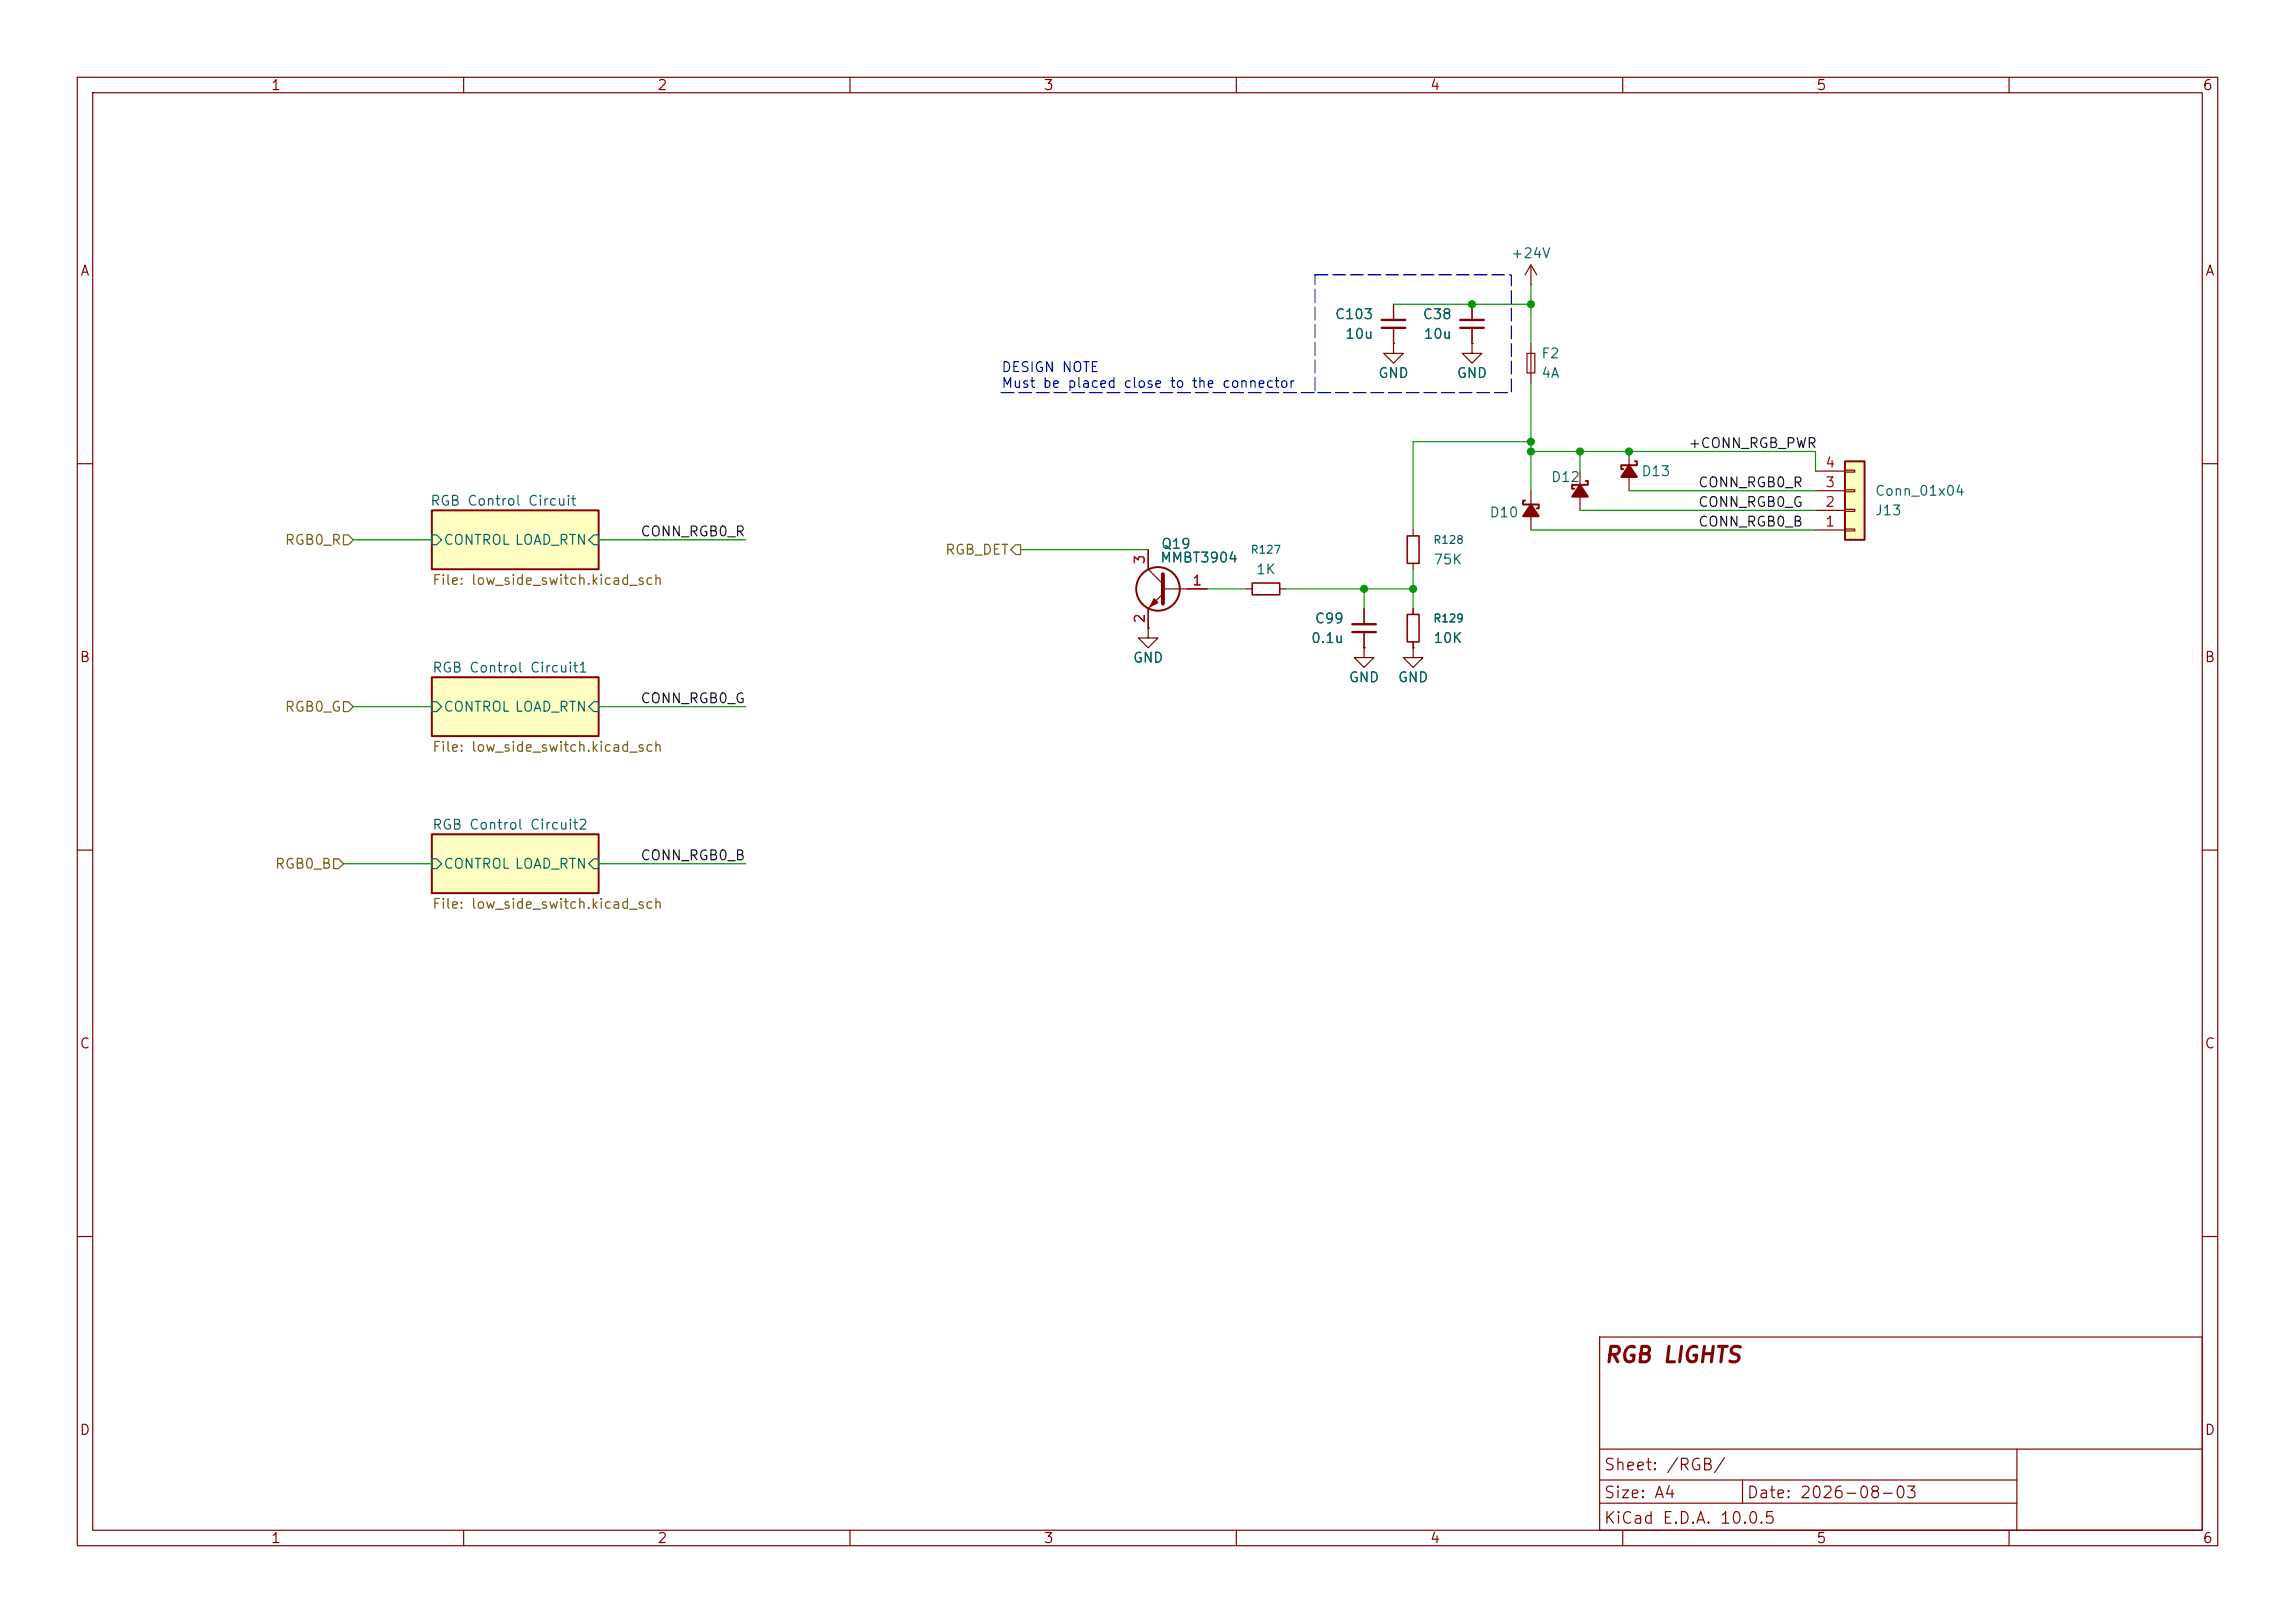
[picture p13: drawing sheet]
<svg xmlns="http://www.w3.org/2000/svg" width="297mm" height="210mm" viewBox="0 0 297 210" stroke-linecap="round" stroke-linejoin="round" font-family="sans-serif">
<defs><g id="words">
<text font-size="2" fill="#840000" x="207.5" y="176.8">RGB LIGHTS</text>
<g font-size="1.5" fill="#840000">
<text x="207.5" y="190.6">Sheet: /RGB/</text>
<text x="207.5" y="197.5">KiCad E.D.A. 10.0.5</text>
<text x="207.5" y="194.2">Size: A4</text>
<text x="226" y="194.2">Date: 2026-08-03</text>
</g>
<g font-size="1.3" fill="#840000">
<text x="35" y="12">1</text>
<text x="85" y="12">2</text>
<text x="135" y="12">3</text>
<text x="185" y="12">4</text>
<text x="235" y="12">5</text>
<text x="285" y="12">6</text>
<text x="10.3" y="36">A</text>
<text x="285.3" y="36">A</text>
<text x="10.2" y="86">B</text>
<text x="285.2" y="86">B</text>
<text x="10.2" y="136">C</text>
<text x="285.2" y="136">C</text>
<text x="10.2" y="186">D</text>
<text x="285.2" y="186">D</text>
<text x="35" y="200">1</text>
<text x="85" y="200">2</text>
<text x="135" y="200">3</text>
<text x="185" y="200">4</text>
<text x="235" y="200">5</text>
<text x="285" y="200">6</text>
</g>
<g font-size="1.3" fill="#006464">
<text x="195.5" y="33.7">+24V</text>
<text x="172.7" y="41.6">C103</text>
<text x="184" y="41.6">C38</text>
<text x="174" y="44.1">10u</text>
<text x="184.2" y="44.1">10u</text>
<text x="199.4" y="46.7">F2</text>
<text x="178.3" y="49.2">GND</text>
<text x="188.4" y="49.2">GND</text>
<text x="199.4" y="49.2">4A</text>
<text x="55.6" y="65.8">RGB Control Circuit</text>
<text x="200.6" y="62.7">D12</text>
<text x="212.3" y="61.9">D13</text>
<text x="242.6" y="64.5">Conn_01x04</text>
<text x="57.3" y="70.8">CONTROL LOAD_RTN</text>
<text x="150.2" y="71.3">Q19</text>
<text x="192.7" y="67.3">D10</text>
<text x="242.6" y="67">J13</text>
<text x="150.1" y="73.1">MMBT3904</text>
<text x="162.5" y="74.6">1K</text>
<text x="185.4" y="73.4">75K</text>
<text x="169.6" y="83.5">0.1u</text>
<text x="170.1" y="81">C99</text>
<text x="185.4" y="83.5">10K</text>
<text x="55.9" y="87.3">RGB Control Circuit1</text>
<text x="146.5" y="86.1">GND</text>
<text x="174.5" y="88.6">GND</text>
<text x="180.8" y="88.6">GND</text>
<text x="57.3" y="92.4">CONTROL LOAD_RTN</text>
<text x="55.9" y="107.7">RGB Control Circuit2</text>
<text x="57.3" y="112.7">CONTROL LOAD_RTN</text>
</g>
<g font-size="1.3" fill="#0000c2">
<text x="129.5" y="48.5">DESIGN NOTE</text>
<text x="129.5" y="50.5">Must be placed close to the connector</text>
</g>
<g font-size="1.3" fill="#0f0f0f">
<text x="218.4" y="58.3">+CONN_RGB_PWR</text>
<text x="219.7" y="63.4">CONN_RGB0_R</text>
<text x="219.7" y="65.9">CONN_RGB0_G</text>
<text x="82.8" y="69.7">CONN_RGB0_R</text>
<text x="219.7" y="68.5">CONN_RGB0_B</text>
<text x="82.8" y="91.3">CONN_RGB0_G</text>
<text x="82.8" y="111.6">CONN_RGB0_B</text>
</g>
<g font-size="1.3" fill="#a90000">
<text x="236.1" y="65.9">2</text>
<text x="236.1" y="63.4">3</text>
<text x="236.1" y="60.8">4</text>
<text x="236.1" y="68.4">1</text>
<text x="148.5" y="73.1" transform="rotate(-90 148.5 73.1)">3</text>
<text x="154.2" y="76.1">1</text>
<text x="148.5" y="80.7" transform="rotate(-90 148.5 80.7)">2</text>
</g>
<g font-size="1.3" fill="#725600">
<text x="36.8" y="70.8">RGB0_R</text>
<text x="55.9" y="76">File: low_side_switch.kicad_sch</text>
<text x="122.2" y="72.1">RGB_DET</text>
<text x="36.8" y="92.4">RGB0_G</text>
<text x="55.9" y="97.6">File: low_side_switch.kicad_sch</text>
<text x="35.5" y="112.7">RGB0_B</text>
<text x="55.9" y="117.9">File: low_side_switch.kicad_sch</text>
</g>
<g font-size="1" fill="#006464">
<text x="161.8" y="71.9">R127</text>
<text x="185.4" y="70.6">R128</text>
<text x="185.4" y="80.8">R129</text>
</g>
</g></defs>
<g fill="none" stroke="#840000" stroke-width=".15">
<path d="M10 10h277v190h-277zM12 12h273v186h-273zM60 10v2M110 10v2M160 10v2M210 10v2M260 10v2M180.3 39.4v2M190.5 39.4v2M198.1 36.8h.1M198.1 34.3v2.5M198.1 34.3l-.7 1.3"/>
<path d="M198.1 34.3l.8 1.3M180.3 44.5v1.2h1.3l-1.3 1.3-1.2-1.3h1.2M180.3 44.5h.1M180.3 42.4v2.1M190.5 44.5v1.2h1.3l-1.3 1.3-1.3-1.3h1.3M190.5 44.5h.1M190.5 42.4v2.1M197.6 45.7h1v2.6h-1zM198.1 44.5v5M210.8 58.4v5.1M10 60h2M148.6 71.1v2.6l1.9 1.9"/>
<path d="M150.5 76.2h5.7M150.5 76.8l-1.9 1.9v2.6M161.3 76.2h.8M165.6 76.2h.8M176.5 78.7v2.1M182.9 68.6v.7M182.9 72.9v.8M198.1 63.5v5.1M204.5 61v5M285 60h2M148.6 81.3v1.3h1.3l-1.3 1.2-1.3-1.2h1.3M148.6 81.3h.1"/>
<path d="M176.5 83.8v1.3h1.3l-1.3 1.3-1.2-1.3h1.2M176.5 83.8h.1M176.5 81.8v2M182.9 83.8v1.3h1.2l-1.2 1.3-1.3-1.3h1.3M182.9 83.8h.1M10 110h2M285 110h2M10 160h2M207 173h78v25h-78zM285 160h2M60 198v2M110 198v2"/>
<path d="M160 198v2M207 194.5h54M207 191.5h54M207 187.5h78M210 198v2M225.5 191.5v3M260 198v2M261 187.5v10.5"/>
</g>
<g fill="#ffffc2" stroke="#ffffc2" stroke-width=".13">
<path d="M55.9 66h21.6v7.7h-21.6z"/>
<path d="M55.9 87.6h21.6v7.7h-21.6z"/>
<path d="M55.9 108h21.6v7.6h-21.6z"/>
</g>
<g fill="none" stroke="#840000" stroke-width=".25">
<path d="M211.6 59.7h.2v.5h-2v.5h.3M55.9 66h21.6v7.7h-21.6zM197.4 64.8h-.3v.5h2v.5h-.2M205.2 62.2h.3v.5h-2v.5h.2M55.9 87.6h21.6v7.7h-21.6zM55.9 108h21.6v7.6h-21.6z"/>
<circle cx="149.9" cy="76.2" r="2.82"/>
</g>
<path d="M55.9 69.2h.6l.6 .7-.6 .6h-.6zM76.8 69.2h.7v1.3h-.7l-.6-.6zM55.9 90.8h.6l.6 .6-.6 .7h-.6zM76.8 90.8h.7v1.3h-.7l-.6-.7zM55.9 111.1h.6l.6 .7-.6 .6h-.6zM76.8 111.1h.7v1.3h-.7l-.6-.6z" fill="none" stroke="#006464" stroke-width=".15"/>
<path d="M150.5 74.3v3.8" fill="none" stroke="#840000" stroke-width=".51"/>
<path d="M149.4 77.5l.5 .5-1.1 .5z" fill="#840000" stroke="#840000" stroke-width=".15"/>
<g fill="#840000" stroke="#840000" stroke-width=".25">
<path d="M198.1 65.3l1 1.5h-2z"/>
<path d="M210.8 60.2l1 1.5h-2z"/>
<path d="M204.5 62.7l1 1.6h-2z"/>
</g>
<path d="M178.8 41.4h3.1M178.8 42.4h3.1M189 41.4h3M189 42.4h3M175 80.8h3.1M175 81.8h3.1" fill="none" stroke="#840000" stroke-width=".3"/>
<path d="M162.1 75.4h3.5v1.6h-3.5zM182.1 69.3h1.5v3.6h-1.5z" fill="none" stroke="#840000" stroke-width=".2"/>
<path d="M238.8 59.7h2.5v10.2h-2.5z" fill="#ffffc2"/>
<path d="M238.8 59.7h2.5v10.2h-2.5z" fill="none" stroke="#840000" stroke-width=".25"/>
<g fill="none" stroke="#840000" stroke-width=".15">
<path d="M180.3 39.4v2M190.5 39.4v2M180.3 44.5h.1M180.3 42.4v2.1M190.5 44.5h.1M190.5 42.4v2.1M148.6 71.1v2.6M148.6 78.7v2.6M153.7 76.2h2.5M176.5 78.7v2.1M182.9 78.7v.8M234.9 68.6h3.9"/>
<path d="M234.9 66h3.9M234.9 63.5h3.9M234.9 61h3.9M238.8 68.5h1.2v.2h-1.2zM238.8 65.9h1.2v.3h-1.2zM238.8 63.4h1.2v.2h-1.2zM238.8 60.8h1.2v.3h-1.2zM148.6 81.3h.1M176.5 83.8h.1M176.5 81.8v2M182.9 83.8h.1M182.9 83.1v.7"/>
</g>
<path d="M182.1 79.5h1.5v3.6h-1.5z" fill="none" stroke="#840000" stroke-width=".2"/>
<path d="M44.4 69.2h.7l.6 .7-.6 .6h-.7zM131.4 70.5h.7v1.3h-.7l-.6-.7zM44.4 90.8h.7l.6 .6-.6 .7h-.7zM43.2 111.1h.6l.6 .7-.6 .6h-.6z" fill="none" stroke="#725600" stroke-width=".15"/>
<path d="M170.2 35.6h25.4v15.2h-25.4zM129.5 50.8h40.7" fill="none" stroke="#0000c2" stroke-width=".15" stroke-dasharray="1.7 .6"/>
<g fill="none" stroke="#009600" stroke-width=".15">
<path d="M180.3 39.4h17.8M198.1 36.8v7.7M198.1 57.2h-15.2v11.4M198.1 49.5v14M198.1 58.4h36.8v2.6M204.5 58.4v2.6M45.7 69.9h10.2M77.5 69.9h19M132.1 71.1h16.5M156.2 76.2h5.1M166.4 76.2h16.5M176.5 76.2v2.5"/>
<path d="M182.9 73.7v5M198.1 68.6h36.8M204.5 66h30.4M210.8 63.5h24.1M45.7 91.4h10.2M77.5 91.4h19M44.4 111.8h11.5M77.5 111.8h19"/>
</g>
<g fill="#009600" stroke="#009600" stroke-width=".13">
<circle cx="198.1" cy="39.4" r=".46"/>
<circle cx="190.5" cy="39.4" r=".46"/>
<circle cx="204.5" cy="58.4" r=".46"/>
<circle cx="210.8" cy="58.4" r=".46"/>
<circle cx="182.9" cy="76.2" r=".46"/>
<circle cx="176.5" cy="76.2" r=".46"/>
<circle cx="198.1" cy="57.2" r=".46"/>
<circle cx="198.1" cy="58.4" r=".46"/>
</g>
<use href="#words"/>
</svg>
